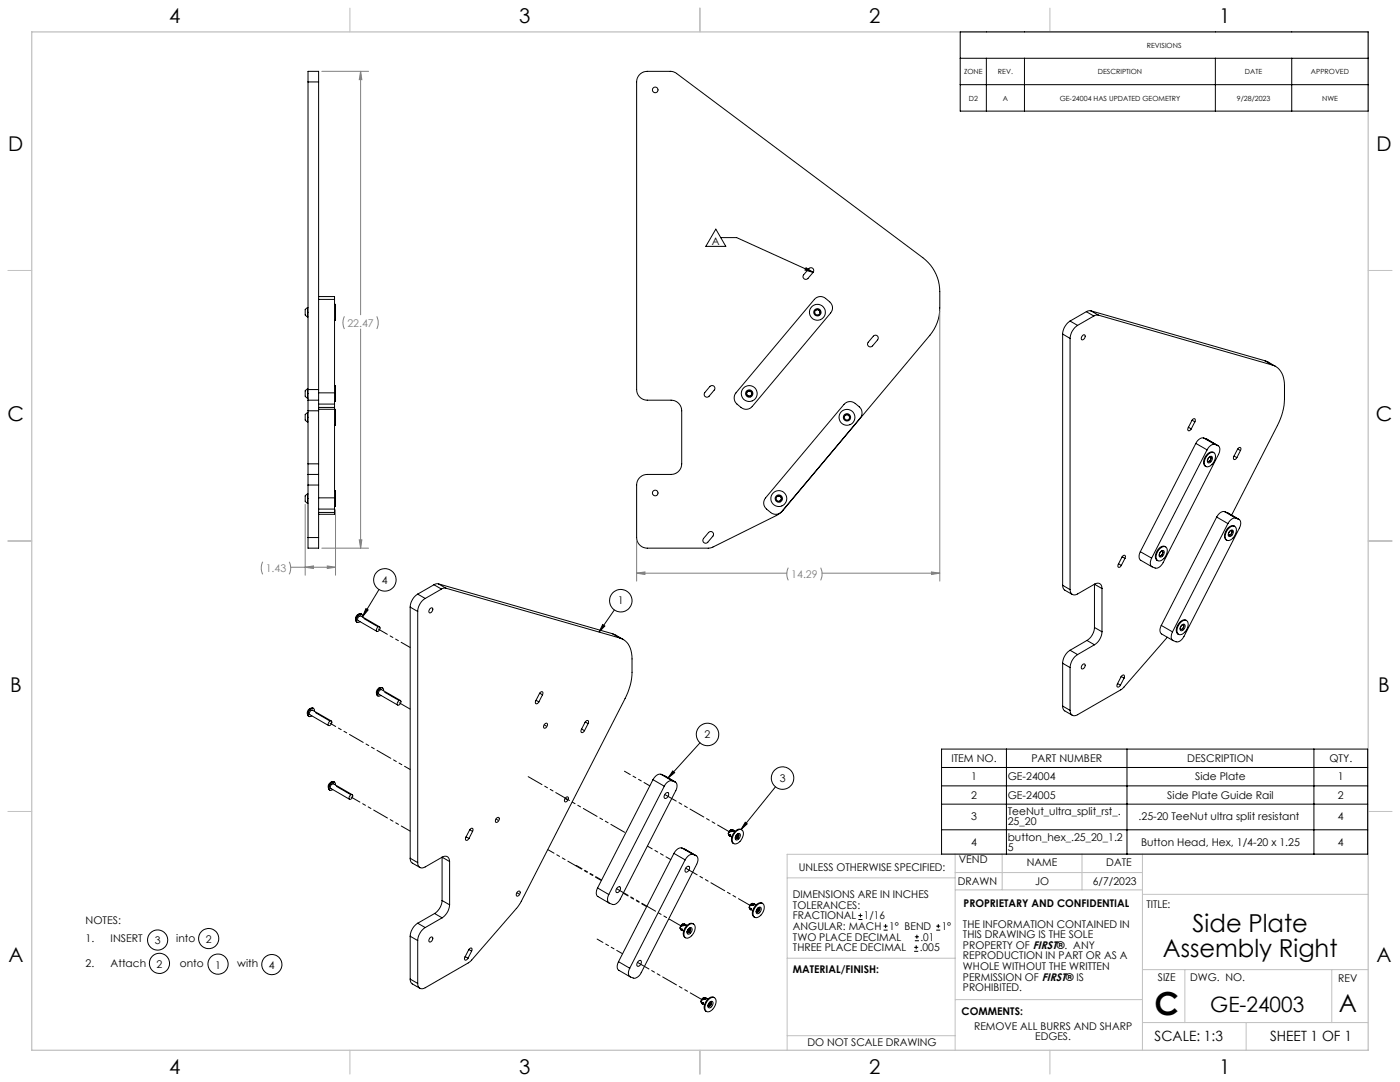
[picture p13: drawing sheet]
<svg xmlns="http://www.w3.org/2000/svg" width="559mm" height="432mm" viewBox="0 0 559 432" stroke-linecap="round" stroke-linejoin="round" font-family="sans-serif">
<defs><g id="words">
<text font-size="12.7" x="460.9" y="405.2">C</text>
<g font-size="9.9">
<text x="476" y="372">Side Plate</text>
<text x="464.1" y="381.9">Assembly Right</text>
<text x="534.3" y="404.1">A</text>
</g>
<text font-size="8.5" x="483.1" y="404">GE-24003</text>
<g font-size="8.1">
<text x="67.6" y="9.3">4</text>
<text x="207.3" y="9.3">3</text>
<text x="347" y="9.3">2</text>
<text x="486.7" y="9.3">1</text>
<text x="3.3" y="60.1">D</text>
<text x="549.4" y="60.1">D</text>
<text x="3" y="168">C</text>
<text x="549.1" y="168">C</text>
<text x="4" y="276">B</text>
<text x="550.1" y="276">B</text>
<text x="3.3" y="383.9">A</text>
<text x="549.4" y="383.9">A</text>
<text x="67.6" y="428.4">4</text>
<text x="207.3" y="428.4">3</text>
<text x="347" y="428.4">2</text>
<text x="486.7" y="428.4">1</text>
</g>
<g font-size="5.6">
<text x="460.9" y="415.2">SCALE: 1:3</text>
<text x="507" y="415.2">SHEET 1 OF 1</text>
</g>
<g font-size="4.2">
<text x="284.2" y="97.7">A</text>
<text x="152.5" y="232.9">4</text>
<text x="246.6" y="241.2">1</text>
<text x="281.3" y="294.6">2</text>
<text x="379.7" y="304.1">ITEM NO.</text>
<text x="411.7" y="304.1">PART NUMBER</text>
<text x="473.9" y="304.1">DESCRIPTION</text>
<text x="530.6" y="304.1">QTY.</text>
<text x="311.2" y="312">3</text>
<text x="387.6" y="311.5">1</text>
<text x="402.2" y="311.5">GE-24004</text>
<text x="477" y="311.5">Side Plate</text>
<text x="534" y="311.5">1</text>
<text x="387.6" y="318.8">2</text>
<text x="402.2" y="318.8">GE-24005</text>
<text x="465.9" y="318.8">Side Plate Guide Rail</text>
<text x="534" y="318.8">2</text>
<text x="387.6" y="327.2">3</text>
<text x="402.2" y="325.1">TeeNut_ultra_split_rst_.</text>
<text x="402.2" y="329.2">25_20</text>
<text x="454.4" y="327.2">.25-20 TeeNut ultra split resistant</text>
<text x="534" y="327.2">4</text>
<text x="402.2" y="335.5">button_hex_.25_20_1.2</text>
<text x="387.6" y="337.5">4</text>
<text x="402.2" y="339.6">5</text>
<text x="455.4" y="337.5">Button Head, Hex, 1/4-20 x 1.25</text>
<text x="534" y="337.5">4</text>
<text x="318.8" y="347.7">UNLESS OTHERWISE SPECIFIED:</text>
<text x="382.7" y="344.5">VEND</text>
<text x="409.9" y="345.7">NAME</text>
<text x="441.6" y="345.7">DATE</text>
<text x="382.3" y="353.3">DRAWN</text>
<text x="413.2" y="353.3">JO</text>
<text x="436.2" y="353.3">6/7/2023</text>
<text x="316.5" y="358.5">DIMENSIONS ARE IN INCHES</text>
<text x="316.5" y="362.7">TOLERANCES:</text>
<text x="384.6" y="361.9">PROPRIETARY AND CONFIDENTIAL</text>
<text x="457.6" y="362.3">TITLE:</text>
<text x="34.2" y="368.8">NOTES:</text>
<text x="316.5" y="371.2">ANGULAR: MACH</text>
<text x="316.5" y="366.9">FRACTIONAL</text>
<text x="344.8" y="366.9">1/16</text>
<text x="354.9" y="371.2">1° BEND</text>
<text x="375.9" y="371.2">1°</text>
<text x="384.4" y="370.2">THE INFORMATION CONTAINED IN</text>
<text x="34.2" y="376.1">1.</text>
<text x="44.2" y="376.1">INSERT</text>
<text x="61.8" y="376.9">3</text>
<text x="70.4" y="376.1">into</text>
<text x="82.1" y="376.3">2</text>
<text x="316.5" y="375.4">TWO PLACE DECIMAL</text>
<text x="367.4" y="375.4">.01</text>
<text x="384.4" y="374.4">THIS DRAWING IS THE SOLE</text>
<text x="316.5" y="379.6">THREE PLACE DECIMAL</text>
<text x="367.1" y="379.6">.005</text>
<text x="384.4" y="378.6">PROPERTY OF FIRST®. ANY</text>
<text x="384.4" y="382.9">REPRODUCTION IN PART OR AS A</text>
<text x="34.2" y="386">2.</text>
<text x="44.2" y="386">Attach</text>
<text x="62.5" y="386.2">2</text>
<text x="71.7" y="386">onto</text>
<text x="85.9" y="386.5">1</text>
<text x="94.7" y="386">with</text>
<text x="107.4" y="386.7">4</text>
<text x="316.5" y="388.4">MATERIAL/FINISH:</text>
<text x="384.4" y="387.1">WHOLE WITHOUT THE WRITTEN</text>
<text x="384.4" y="391.3">PERMISSION OF FIRST® IS</text>
<text x="384.4" y="395.6">PROHIBITED.</text>
<text x="462.2" y="391.3">SIZE</text>
<text x="475.1" y="391.3">DWG. NO.</text>
<text x="534.1" y="391.8">REV</text>
<text x="383.8" y="405.1">COMMENTS:</text>
<text x="388.8" y="410.9">REMOVE ALL BURRS AND SHARP</text>
<text x="322.3" y="417.6">DO NOT SCALE DRAWING</text>
<text x="413.2" y="415.2">EDGES.</text>
</g>
<g font-size="4.2" fill="#808080">
<text x="138.7" y="130.4">22.47</text>
<text x="106.1" y="228.3">1.43</text>
<text x="315.8" y="230.7">14.29</text>
</g>
<g font-size="2.8">
<text x="457.8" y="19">REVISIONS</text>
<text x="384.8" y="29.6">ZONE</text>
<text x="398.3" y="29.6">REV.</text>
<text x="438.2" y="29.6">DESCRIPTION</text>
<text x="496.9" y="29.6">DATE</text>
<text x="523.3" y="29.6">APPROVED</text>
<text x="386.7" y="40.1">D2</text>
<text x="400.3" y="40.1">A</text>
<text x="423" y="40.1">GE-24004 HAS UPDATED GEOMETRY</text>
<text x="493.7" y="40.1">9/28/2023</text>
<text x="527.7" y="40.1">NWE</text>
</g>
</g></defs>
<g fill="none" stroke="#c0c0c0" stroke-width=".4">
<path d="M139.7 3.2v9.5M279.4 3.2v9.5M419.1 3.2v9.5M3.1 107.9h9.6M546.1 107.9h9.5M3.1 215.9h9.6M546.1 215.9h9.5M3.1 323.8h9.6M546.1 323.8h9.5M314.2 350.3h67M381.2 340.9v78.2M381.2 355.1h74.8"/>
<path d="M381.2 348.2h74.8M400 340.9v14.2M431.9 340.9v14.2M456 340.9v78.2M456 356.9h90.1M546.1 340.9h-231.9v78.2M314.2 382.4h67.2M381.2 398.9h74.8M456 387h90.1M472.9 387v21.1M531.6 387v21.1M139.7 419.1v9.6"/>
<path d="M279.4 419.1v9.6M314.2 413.3h67M419.1 419.1v9.6M456 408.1h90.1M497.4 408.1v11"/>
</g>
<path d="M12.7 12.7h533.4v406.4h-533.4z" fill="none" stroke="#c0c0c0" stroke-width=".5"/>
<g fill="none" stroke="#000" stroke-width=".4">
<path d="M383.3 12.7h162.8v31.6h-162.8zM122.9 32.7v-4.2h4.3v4.2M122.9 32.7h4.3M122.9 32.7v122.8M127.2 32.7v122.8M255.1 30l1.8-1.3 1.4-.2h9.6l1.9 .6 98.5 73.7a17 17 0 0 1 6.8 13.6 34.7 34.7 0 0 1-.6 10.9l-1.6 4.1-1.7 2.4-59.9 71-27.6 13.9-25.4 .1a4.2 4.2 0 0 1-4.2-4.3v-20.9a4.2 4.2 0 0 1 4.2-4.3h9.6a4.2 4.2 0 0 0 4.2-4.2v-21.2a4.2 4.2 0 0 0-4.2-4.2h-9.6a4.2 4.2 0 0 1-4.2-4.2v-122.8l.3-1.4zM383.3 23.2h162.8M383.3 33.8h162.8M393.7 23.2v21.1M408.9 23.2v21.1M485.1 23.2v21.1M515.6 23.2v21.1"/>
<path d="M285.7 91.4l4 6.9h-8zM287.7 94.8h6.3l30.6 13.9M127.2 118.4h6.3v1.1M127.2 119.5h6.3M133.5 119.5v37.3M321.7 106.9l2.9 1.8-3.3-.9zM323.1 107a1.15 1.15 0 0 1 1.4 .2 1.15 1.15 0 0 1 .1 1.5l-2.1 2.4a1.13 1.13 0 0 1-1.6 .2 1.13 1.13 0 0 1-.1-1.7zM325.5 119l1.1-.5 1.2-.1a7.3 7.3 0 0 1 4.1 3l.4 1.8-.8 1.7-31.3 37.3a3.2 3.2 0 0 1-4.4 .4 4.2 4.2 0 0 1-2.7-4.1l.7-1.7zM122.8 122.8l-.3 .1a2.49 2.49 0 0 0-.3 3.3l.6 .3M122.8 122.8v1.8M122.8 124.6v1.9M122.8 126.5h.1"/>
<path d="M122.8 122.8h.1M122.8 124.6h.1M133.5 121.5h.4v6.3h-.4M326.3 123.6l-.6 .2M326.5 123.6l.6 .5 .2 .5M348.6 134.2a1.13 1.13 0 0 1 1.6-.2 1.13 1.13 0 0 1 .1 1.6l-2 2.4a1.13 1.13 0 0 1-1.6 .2 1.13 1.13 0 0 1-.2-1.6zM424.1 133.3l3 1.7M424.1 133.3v100.3M427.1 128.1a6.7 6.7 0 0 0-3 5.2M427.1 135v100.3M427.1 128.1l3 1.8M430.1 129.9a6.9 6.9 0 0 0-3 5.1"/>
<path d="M432 133.9l.5-.3a1.02 1.02 0 0 1 .7 1.1 1.02 1.02 0 0 1-.9 .9 .83 .83 0 0 1-.9-.7 .83 .83 0 0 1 .6-1zM433.6 124.4l3 1.7M433.6 124.4l-6.5 3.7M435.4 124l-1.8 .4M435.4 124l3 1.8M435.4 124l69.5 20M436.6 126.1l-6.5 3.8M438.4 125.8l-1.8 .3M438.4 125.8l69.5 19.9M122.8 155.2v1.9M122.8 157.1v1.8M122.8 155.2l-.3 .1a2.49 2.49 0 0 0-.3 3.3l.6 .3"/>
<path d="M122.8 155.2h.1M122.8 158.9h.1M122.8 157.1h.1M122.9 155.5v4.2M122.9 159.7v4.2M122.9 159.7h4.3M122.9 155.5h4.3M127.2 155.5v4.2M127.2 159.7v4.2M127.2 156.8h6.3M133.5 153.9h.4v6.3h-.4M133.5 156.8v4.5"/>
<path d="M283.4 154.2a1.13 1.13 0 0 1 1.5-.1 1.13 1.13 0 0 1 .2 1.6l-2.1 2.4a1.13 1.13 0 0 1-1.5 .1 1.13 1.13 0 0 1-.2-1.5zM299.3 156l.6 .5 .1 .6M504.9 144l4.3 2.2M504.9 144l3 1.7M507.9 145.7a7.7 7.7 0 0 1 4.8 8.3v5.3a24.1 24.1 0 0 1-2.8 10.5l-18.3 35.8M122.8 164.7v1.8M122.8 164.7l-.3 .1a2.49 2.49 0 0 0-.3 3.3l.6 .3M122.8 166.5v1.9M122.8 164.7h.1M122.8 168.4h.1M122.8 166.5h.1M122.9 163.9v21.2"/>
<path d="M122.9 163.9h4.3M127.2 163.3l6.7 .1v6.3h-.4M127.2 161.3h6.3M127.2 162.6h6.3M127.2 163.9v21.2M133.5 162.6v36.1M133.5 161.3v1.3M336.9 161.4a3.2 3.2 0 0 1 4.4-.4 4.2 4.2 0 0 1 2.8 4.1l-.7 1.7-31.3 37.3a3.2 3.2 0 0 1-4.5 .4 4.4 4.4 0 0 1-2.8-4.1l.8-1.7zM338.1 165.5l-.6 .2M338.3 165.5l.6 .5 .2 .5M474.3 170.5l1.2 .7M475.8 167.7l1.1 .6"/>
<path d="M476.9 168.3v-1.2l-.7 .2-1.9 3.4-.2 1 .6 .2 .8-.7M476.9 168.3l-1.4 2.9M477.3 177l4.5 2.5M477.3 177l-22.1 43.2M480.4 174.8a3.1 3.1 0 0 0-3.1 2.2M480.4 174.8l4.6 2.6M480.4 174.8l1.2 .4M481.6 175.2l4.6 2.7M481.6 175.2l.2 .1M481.8 179.5l-22.1 43.2M485 177.4a2.34 2.34 0 0 1 1.9 1.5 2.34 2.34 0 0 1-.5 2.4l-22.1 43.2a2.85 2.85 0 0 1-4.9 1.3l-.3-1.4 .6-1.7M485 177.4a3.1 3.1 0 0 0-3.2 2.1"/>
<path d="M494 179.2l1.1 .6M495.1 179.8l.2-1-.6-.2-.6 .4-1.6 3.1-.2 1 .6 .3 .8-.8M495.1 179.8l-1.4 2.8M122.8 199v1.8M122.8 197.1l-.3 .2a2.46 2.46 0 0 0-.3 3.2l.6 .3M122.8 197.1v1.9M122.8 197.1h.1M122.8 199h.1M122.9 189.3v4.3M122.9 185.1v4.2M122.9 189.3h4.3M122.9 193.6v20.9"/>
<path d="M122.9 193.6h4.3M122.9 185.1h4.3M127.2 189.3v4.3M127.2 185.1v4.2M127.2 198.7h6.3M127.2 193.6v20.9M133.5 195.8h.4v6.3h-.4M133.5 198.7v4.5M310.9 197.9l-.6 .2M311 197.9a1 1 0 0 1 .8 .9 1 1 0 0 1-.5 1M482.1 181.5a1.61 1.61 0 0 1 1.5-1 1.61 1.61 0 0 1 1.5 1.1 4.2 4.2 0 0 1-3.4 4.7 2.4 2.4 0 0 1-.4-3.8zM482.1 184.1h.1"/>
<path d="M482.5 182.5a.84 .84 0 0 1 1.3-.2 .84 .84 0 0 1 0 1.3 1.03 1.03 0 0 1-.7 1 1.03 1.03 0 0 1-1.2-.3v-.7zM483.2 182.3h.1M483.2 182.4v-.1a1.45 1.45 0 0 0-1.1 1.8M483.2 182.3a1.22 1.22 0 0 1-1.1 1.8M483.2 182.3a1.24 1.24 0 0 1-1.1 1.8M484.5 180.7a2.84 2.84 0 0 0-3.7 2.2 2.3 2.3 0 0 0 .5 3.3M492.5 182l1.2 .6M122.8 200.8h.1M122.9 214.5v4.3h4.3v-4.3M122.9 214.5h4.3M127.2 203.2h6.3M127.2 204.5h6.3"/>
<path d="M133.5 204.5v.7h-6.3M133.5 203.2v1.3M282.8 212.5a1.13 1.13 0 0 1 1.6-.1 1.13 1.13 0 0 1 .2 1.6l-2.1 2.4a1.13 1.13 0 0 1-1.6 .1 1.13 1.13 0 0 1-.1-1.6zM462.8 219.1a1.65 1.65 0 0 1 1.6-1 1.65 1.65 0 0 1 1.5 1.1 4.2 4.2 0 0 1-3.5 4.7 2.74 2.74 0 0 1 0-4.3zM463.9 219.9a1.45 1.45 0 0 0-1 1.9M463.9 219.9a1.24 1.24 0 0 1-1 1.9M465.3 218.3a2.78 2.78 0 0 0-3.8 2.2 2.2 2.2 0 0 0 .6 3.2M485.6 206.3l4.5 2.7M485.6 206.3l-22.1 43.3M488.8 204.2a3.1 3.1 0 0 0-3.2 2.1M488.8 204.2l4.5 2.6M488.8 204.2l1.1 .4"/>
<path d="M489.9 204.6l4.7 2.7M489.9 204.6l.2 .1M490.1 209l-22.1 43.2M490.4 210.9a1.65 1.65 0 0 1 1.6-1 1.65 1.65 0 0 1 1.5 1.1 4.2 4.2 0 0 1-3.5 4.7 2.14 2.14 0 0 1-.6-3.3zM490.4 213.6h.1M490.9 211.9a.84 .84 0 0 1 1.2-.2 .84 .84 0 0 1 0 1.3 1.01 1.01 0 0 1-.7 1 1.01 1.01 0 0 1-1.1-.3l.1-1.1zM491.5 211.7h.1M491.5 211.7a1.43 1.43 0 0 0-1 1.9M491.5 211.7a1.2 1.2 0 0 1-1.1 1.9M491.5 211.7a1.24 1.24 0 0 1-1.1 1.9M492.8 210.1a2.82 2.82 0 0 0-3.7 2.2 2.29 2.29 0 0 0 .6 3.3M493.3 206.8a2.32 2.32 0 0 1 2 1.5 2.32 2.32 0 0 1-.6 2.4l-22.1 43.3a2.85 2.85 0 0 1-4.9 1.2l-.2-1.3 .5-1.7"/>
<path d="M493.3 206.8a3.2 3.2 0 0 0-3.2 2.2M151.3 235.3l-6.5 10.7M166.7 237.1a6.5 6.5 0 0 0-3 5.2M166.7 237.1l3 1.7M169.7 238.8a6.5 6.5 0 0 0-3 5.2M173.2 233.4l3 1.7M173.2 233.4l-6.5 3.7M175 233l-1.8 .4M175 233l3 1.7M175 233l69.5 19.9M176.2 235.1l-6.5 3.7M178 234.7h-.9l-.9 .4"/>
<path d="M178 234.7l69.5 19.9M424.1 233.6l.2 1 .5 .8 3.2 1.8M424.1 233.6l3 1.7M436.8 233.2a1.82 1.82 0 0 1 2.2-.3 1.82 1.82 0 0 1 .8 2M436.8 233.2l-6.7 3.8a1.84 1.84 0 0 1-2.1 .2 1.84 1.84 0 0 1-.9-1.9M436.8 233.2l3 1.7M436.8 233.2v17.2M439.8 234.9v17.2M446.4 225l1.2 .6M447.9 222.2l1.1 .6M449 222.8l.2-.7-.2-.4-.7 .1-1.9 3.4-.2 1 .6 .2 .8-.8M449 222.8l-1.4 2.8"/>
<path d="M455.2 220.2a2.67 2.67 0 0 0 .1 3.4l4.5 2.6M455.2 220.2l4.5 2.5M462.9 221.8h.1M463.3 220.1a.84 .84 0 0 1 1.3-.3 .84 .84 0 0 1-.1 1.4 1.01 1.01 0 0 1-.7 1 1.01 1.01 0 0 1-1.1-.3zM142 247.4l.6 .9M142 247.4l.2 .1M142.2 247.5l.1 .6 .5 .3 .9-.3M142.9 245.3a1.93 1.93 0 0 0-.7 2.7M143.3 245.1a2.98 2.98 0 0 0-1.3 2.3M143.3 245.1h1.1M143.3 245.1l-.4 .2M144 245l-1.1 .3"/>
<path d="M144.8 246a.99 .99 0 0 0-.9-1 .99 .99 0 0 0-1.1 .8l-.6 1.7M144.8 246l-.1 .2M145.2 246.9h.1M145.5 247.1h.1M145.8 247.2l.1 .1M146 242.9l.9 .5-2.1 2.6zM146.1 247.4h.1M146.4 247.6h.1M146.7 247.8h.1M147 247.9h.1M147.3 248.1h.1M147.6 248.3h.1"/>
<path d="M147.9 248.4l.1 .1M148.2 248.6h.1M148.5 248.8h.1M148.8 249h.1M149.1 249.1l.1 .1M149.4 249.3h.1M149.7 249.5h.1M150 249.7h.1M150.3 249.8h.1M150.6 250.5l.5-.4a.87 .87 0 0 1 .7 .9 .87 .87 0 0 1-.7 .8l-.5 .2-.4-.3zM150.6 250h.1M151.5 250.2l-7.5-4.4a1.21 1.21 0 0 0-1.1 1.9l7.5 4.3"/>
<path d="M163.7 242.3l3 1.7M163.7 242.3v100.2M166.7 244v100.2M171.6 242.9l.6-.3a.94 .94 0 0 1 .6 .9 .94 .94 0 0 1-.6 .9l-.6 .2-.4-.4zM240.6 249.2l.8 .6-2.3 2.4zM244.5 252.9l4.3 2.3M244.5 252.9l3 1.7M245.2 243.4l-6.1 8.8M247.5 254.6a7.3 7.3 0 0 1 4.7 7.2l.1 1.2a35.1 35.1 0 0 1-.4 9.1l-1.2 4-1.2 2.7-42.3 82.4-19.6 22.6-17.9 10.4a1.82 1.82 0 0 1-2.1 .2 1.82 1.82 0 0 1-.9-1.9M427.1 259.5a6.6 6.6 0 0 0-3 5.2M427.1 259.5l3 1.7M433.8 255.6l3 1.7"/>
<path d="M433.8 255.6l-6.7 3.9M436.8 250.4a6.6 6.6 0 0 1-3 5.2M436.8 257.3l-6.7 3.9M436.8 250.4l3 1.7M439.8 252.1a6.6 6.6 0 0 1-3 5.2M463.5 249.6a2.55 2.55 0 0 0 .2 3.4l4.4 2.6M463.5 249.6l4.5 2.6M465.9 254.3l-17.9 20.5-17.9 10.4a1.83 1.83 0 0 1-2.1 .2 1.83 1.83 0 0 1-.9-1.9M471.2 248.5a1.61 1.61 0 0 1 1.5-1 1.61 1.61 0 0 1 1.5 1.1 4.2 4.2 0 0 1-3.4 4.7 2.4 2.4 0 0 1-.4-3.8zM471.2 251.2h.1M471.6 249.5a.85 .85 0 0 1 1.3-.2 .85 .85 0 0 1 0 1.3 1.03 1.03 0 0 1-.7 1 1.03 1.03 0 0 1-1.2-.3v-.7zM472.2 249.3l.2 .6"/>
<path d="M472.3 249.3a1.54 1.54 0 0 0-1.1 1.9M472.3 249.3a1.24 1.24 0 0 1-1.1 1.9M472.3 249.3h.1M473.6 247.6a2.84 2.84 0 0 0-3.7 2.3 2.3 2.3 0 0 0 .5 3.3M150.4 276.8l.5 .9M150.4 276.8l.1 .1M150.5 276.9l.4 .8 1.1-.2M151.2 274.6a2.06 2.06 0 0 0-.7 2.9M151.7 274.6a2.99 2.99 0 0 0-1.3 2.2M151.7 274.6h-.5M152.3 274.4l-1.1 .2M152.7 274.5l-1 .1"/>
<path d="M153.1 275.7a1 1 0 0 0-.7-1.3 1 1 0 0 0-1.2 .8l-.7 1.7M153.6 276.3h.1M153.9 276.5h.1M154.2 276.6h.1M154.5 276.8h.1M154.8 277h.1M155.1 277.2h.1M155.4 277.3v.1M155.6 277.5h.1M156 277.7h.1M156.2 277.8l.1 .1M156.6 278v.1"/>
<path d="M156.8 278.2h.1M157.2 278.4h.1M157.4 278.6h.1M157.8 278.7h.1M158 278.9h.1M158.4 279v.1M158.6 279.2l.1 .1M158.9 279.9l.5-.4a.86 .86 0 0 1 .7 .9 .86 .86 0 0 1-.7 .8l-.5 .2-.3-.2zM159 279.4h.1M159.8 279.5l-7.5-4.3a1.24 1.24 0 0 0-1 1.9l7.4 4.3M214 279.5l1.1 .6M215.4 276.6l1.1 .7"/>
<path d="M216.5 277.3l.2-1-.4-.3-.5 .2-1.9 3.4-.2 1 .6 .2 .8-.7M216.5 277.3l-1.4 2.8M424.1 264.7v17.1M424.1 264.7l3 1.7M427.1 266.4v17.1M430.1 261.2a6.7 6.7 0 0 0-3 5.2M432 265.3l.5-.3a.92 .92 0 0 1 .7 .9 .92 .92 0 0 1-.7 .8l-.2 .2a.81 .81 0 0 1-.8-.7 .81 .81 0 0 1 .5-.9zM446.1 272.8l1.1 .6M447.5 270l1.2 .6M448.7 270.6v-1.1l-.8 .1-1.9 3.4-.2 1 .6 .2 .8-.8M448.7 270.6l-1.5 2.8M122.8 285l.5 .9"/>
<path d="M122.8 285l.1 .1M122.9 285.1l.4 .8 1.2-.2M123.6 282.8a2.03 2.03 0 0 0-.7 2.8M124.1 282.8a2.84 2.84 0 0 0-1.3 2.2M124.1 282.8h-.5M124.7 282.6l-1.1 .2M125.2 282.7l-1.1 .1M125.5 283.8a.9 .9 0 0 0-.4-1.1 .9 .9 0 0 0-1.2 .4l-.6 .7-.4 1.3M126 284.5h.1M126.3 284.7h.1M126.6 284.8h.1M126.9 285h.1"/>
<path d="M127.2 285.2h.1M127.5 285.3v.1M127.8 285.5h.1M128.1 285.7h.1M128.4 285.9h.1M128.7 286h.1M129 286.2h.1M129.3 286.4h.1M129.6 286.6h.1M129.9 286.7h.1M130.2 286.9h.1M130.5 287.1h.1"/>
<path d="M130.8 287.2v.1M131.1 287.4h.1M131.3 288.1l.5-.4a.86 .86 0 0 1 .7 .9 .86 .86 0 0 1-.7 .8l-.5 .2-.3-.3zM131.4 287.6h.1M132.2 287.7l-7.5-4.3a1.22 1.22 0 0 0-1 1.8l7.5 4.4M217.4 289l.5-.4a.94 .94 0 0 1 .7 .9 .94 .94 0 0 1-.7 .9l-.5 .3-.4-.3v-.8zM232.2 290.9l1.1 .7M233.6 288.1l1.1 .7M234.7 288.8l.2-1-.7-.3-.7 .8-1.4 2.8-.2 1 .7 .2 .7-.7M234.7 288.8l-1.4 2.8M279.4 296.4l-12.7 14M375.8 298.9h170.1v42h-170.1z"/>
<path d="M401.7 298.9v42M424.1 281.8l.2 1.1 .5 .7 3.2 1.8M424.1 281.8l3 1.7M449.8 298.9v42M524.4 298.9v42M131.1 314.4l.6 .9M131.1 314.4l.2 .1M131.3 314.5l.4 .8 1.1-.2M132 312.2a1.98 1.98 0 0 0-.7 2.9M132.4 312.1a2.98 2.98 0 0 0-1.3 2.3M132.4 312.1h1.1M132.4 312.1l-.4 .1"/>
<path d="M133.1 312l-1.1 .2M133.8 313.3a1 1 0 0 0-.7-1.3 1 1 0 0 0-1.2 .8l-.6 1.7M134.3 313.9h.1M134.6 314l.1 .1M134.9 314.2l.1 .1M135.2 314.4h.1M135.5 314.6h.1M135.8 314.7l.1 .1M136.1 314.9h.1M136.4 315.1h.1M136.7 315.3h.1M137 315.5h.1"/>
<path d="M137.3 315.6h.1M137.6 315.8h.1M137.9 315.9l.1 .1M138.2 316.1l.1 .1M138.5 316.3h.1M138.8 316.5h.1M139.1 316.7h.1M139.4 316.8h.1M139.7 317.5l.5-.4a.99 .99 0 0 1 .5 1.3 .99 .99 0 0 1-1.2 .5l-.2-.7zM139.7 317h.1M140.6 317.1l-7.5-4.3a1.21 1.21 0 0 0-1.1 1.8l7.5 4.4M226 318.1l.3-.1a.92 .92 0 0 1 .6 .9 .92 .92 0 0 1-.6 .9l-.5 .2a1.05 1.05 0 0 1-.5-1 1.05 1.05 0 0 1 .7-.9z"/>
<path d="M260.6 311.2l4.5 2.6M260.6 311.2l-22.1 43.2M263.8 309a3.2 3.2 0 0 0-3.2 2.2M263.8 309l4.5 2.6M263.8 309l1.2 .5M265 309.5l4.6 2.6M265 309.5h.1M265.1 313.8l-22.1 43.2M265.7 316.5l.6-.2a1.33 1.33 0 0 1 .4 1.5 1.33 1.33 0 0 1-1.3 .8l-.4-.7zM268.3 311.6a2.32 2.32 0 0 1 1.9 1.5 2.32 2.32 0 0 1-.5 2.4l-22.1 43.3a2.8 2.8 0 0 1-4.9 1.2l-.2-1.4 .5-1.6M268.3 311.6a3.1 3.1 0 0 0-3.2 2.2M268.5 307.7l.8 .7-2.6 2z"/>
<path d="M309.5 314l-13.7 17M375.8 306.3h170.1M375.8 313.6h170.1M186.1 334l1.1 .6M187.5 331.2l1.1 .6M188.6 331.8l.2-1-.7-.2-.5 .4-1.7 3.1-.1 1 .6 .3 .8-.8M188.6 331.8l-1.4 2.8M198.2 326.5l.5-.3a.92 .92 0 0 1 .7 .9 .92 .92 0 0 1-.7 .9l-.3 .2a.83 .83 0 0 1-.8-.7 .83 .83 0 0 1 .6-1zM272.2 338.4a3.1 3.1 0 0 0-3.2 2.2M272.2 338.4l4.4 2.6M272.2 338.4l1.1 .5M273.3 338.9l4.6 2.6"/>
<path d="M273.3 338.9h.1M290.7 332.8l.4 .7M290.7 332.8l.9 .5M291 331.9l-.3 .9M291 331.9l.1 .1M291 331.8l-.3 1M291.1 333.6h.3M291.4 333.6l.7 .4M291.6 333.3l-.2 .3M291.6 333.3l-.5 .2M291.7 331.2l.5-.1 1.2 .7M291.7 331.2l-.7 .7"/>
<path d="M291.7 331.2l.9 .5M292.6 331.7l-1.5 .3M292.6 331.7h-.9l-.6 .3M293 331.6l-.6-.4 .9 .5M293.6 332a1.64 1.64 0 0 1 1.6-1 1.64 1.64 0 0 1 1.5 1.1 4.2 4.2 0 0 1-3.5 4.7 2.2 2.2 0 0 1-.6-3.2zM294.1 333a.85 .85 0 0 1 1.3-.2 .85 .85 0 0 1-.1 1.3 1.03 1.03 0 0 1-.7 1 1.03 1.03 0 0 1-1.1-.3l.1-1.1zM294.1 333.1l.4-.3a.94 .94 0 0 1 .2 1.3 .94 .94 0 0 1-1.1 .4zM294.2 333.1l-.6 .9M294.2 333l-.6 1M294.5 333.1h.1M294.4 333a.92 .92 0 0 1-.8 1.3M294.5 333.1l-.3 .9-.7 .2"/>
<path d="M294.7 332.9a1.06 1.06 0 0 1-1.1 1.5M296.1 331.2a2.84 2.84 0 0 0-3.8 2.2 2.3 2.3 0 0 0 .6 3.3M297.5 328.2l.7 .6-2.4 2.2zM375.8 320.9h170.1M375.8 331.2h170.1M163.7 342.5l.2 1.1 .5 .7 3.2 1.9M163.7 342.5l3 1.7M176.5 342.1a1.83 1.83 0 0 1 2.1-.2 1.83 1.83 0 0 1 .9 1.9M176.5 342.1l-6.8 3.9a1.82 1.82 0 0 1-2.1 .2 1.82 1.82 0 0 1-.9-2M176.5 359.4a6.7 6.7 0 0 1-3 5.2M176.5 342.1l3 1.7M176.5 359.4l3 1.7"/>
<path d="M176.5 342.1v17.3M179.5 343.8v17.3M206.5 356a.66 .66 0 0 1 1.1-.3 .66 .66 0 0 1-.1 1.1l-.5 .6-.7 .2-.2-.7zM238.5 354.4a2.55 2.55 0 0 0 .2 3.4l4.4 2.6M238.5 354.4l4.5 2.6M246.5 354.2l.6-.3a1.13 1.13 0 0 1 .6 1 1.13 1.13 0 0 1-.7 1.1l-.6 .2a1.15 1.15 0 0 1-.6-1.1 1.15 1.15 0 0 1 .7-.9zM269 340.6l4.5 2.5M269 340.6l-22.1 43.2M273.5 343.1l-22.1 43.3M273.8 346.3a.81 .81 0 0 1 1.3-.5 .81 .81 0 0 1-.1 1.4l-.4 .6-.9 .3-.3-.8zM276.6 341a3.1 3.1 0 0 0-3.1 2.1M276.6 341a2.34 2.34 0 0 1 2 1.5 2.34 2.34 0 0 1-.5 2.4l-22.2 43.3a2.85 2.85 0 0 1-4.8 1.2l-.3-1.3 .6-1.7"/>
<path d="M163.7 373.6v17.1M163.7 373.6l3 1.8M166.7 368.4a6.6 6.6 0 0 0-3 5.2M166.7 375.4v17.1M166.7 368.4l3 1.8M169.7 370.2a6.6 6.6 0 0 0-3 5.2M171.6 374.3l.6-.4a1.08 1.08 0 0 1 .5 1.3 1.08 1.08 0 0 1-1.3 .7l-.2-.7zM173.5 364.6l3 1.7M173.5 364.6l-6.8 3.8M176.5 366.3l-6.8 3.9M179.5 361.1a6.7 6.7 0 0 1-3 5.2M187.1 378.9l1.1 .7"/>
<path d="M188.2 379.6l.2-1-.6-.2-.8 .7-1.4 2.8-.1 1 .6 .3 .7-.8M188.2 379.6l-1.4 2.8M271.5 370.3l.4 .8M271.5 370.3l.9 .6M271.7 369.4l-.2 1M271.7 369.5l-.2 .8M271.7 369.5l.2 .1M271.9 371.2h.2M272.1 371.2l.8 .4M272.4 370.9l-.3 .3M272.4 370.9l-.5 .2M272.5 368.8h.7"/>
<path d="M272.5 368.8l-.8 .7M272.5 368.8l.8 .5M273.2 368.8l.6 .3M273.2 368.8l.8 .5M273.2 368.8l.9 .6M273.3 369.3l-1.4 .3M274.4 369.6a1.62 1.62 0 0 1 1.5-1 1.62 1.62 0 0 1 1.5 1.1 4.2 4.2 0 0 1-3.4 4.7 2.68 2.68 0 0 1 0-4.3zM274.8 370.7l.6-.3a1.05 1.05 0 0 1 .1 1.2 1.05 1.05 0 0 1-1.2 .5zM274.8 370.6a.84 .84 0 0 1 1.4-.3 .84 .84 0 0 1-.1 1.4l-.2 .3a.9 .9 0 0 1-1.3 .8 .9 .9 0 0 1-.2-1.5zM275 370.6l-.6 1.1 .6-1M275.2 370.5l.1 .2M275.3 370.7l-.2-.2a.9 .9 0 0 1-.8 1.3"/>
<path d="M275.3 370.7l-.2 .7-.9 .4M275.4 370.5a1.05 1.05 0 0 1 0 1.1 1.05 1.05 0 0 1-1.1 .4M276.8 368.8a2.84 2.84 0 0 0-3.7 2.2 2.33 2.33 0 0 0 .5 3.3M299.1 362.2l.4 .7M299.1 362.2l.9 .5M299.3 361.2l-.3 1M299.3 361.4l-.2 .8M299.3 361.4h.2M299.7 363l.7 .4M300 362.7l-.5 .3M300 362.7l-.5 .2M300 360.6l.5-.1 1.2 .7"/>
<path d="M300 360.6l-.7 .8M300 360.6l.9 .5M300.9 361.1l-1.4 .3M301.3 361l-.6-.4 .9 .5M302.4 361a1.53 1.53 0 0 1 2-.4 1.53 1.53 0 0 1 .6 1.9 3.7 3.7 0 0 1-3.8 3.6 3.5 3.5 0 0 1 1.2-5.1zM302.4 362.5l.6-.3a1.15 1.15 0 0 1 0 1.3 1.15 1.15 0 0 1-1.1 .5v-.6zM302.4 362.4a.84 .84 0 0 1 1.3-.2 .84 .84 0 0 1 0 1.3 1.03 1.03 0 0 1-.7 1 1.03 1.03 0 0 1-1.2-.3v-.7zM302.6 362.4l-.7 1.1 .6-1M302.8 362.3l.1 .2M302.9 362.5l-.2-.2a.9 .9 0 0 1-.8 1.3M302.9 362.5l-.2 .8-.9 .3M303 362.3a1.05 1.05 0 0 1 0 1.1 1.05 1.05 0 0 1-1.1 .4"/>
<path d="M304.4 360.6a2.84 2.84 0 0 0-3.7 2.2 2.23 2.23 0 0 0 .5 3.3M163.7 390.7l.2 1.1 .5 .8 3.2 1.8M163.7 390.7l3 1.8M185.7 381.7l1.1 .7M246.9 383.8a2.62 2.62 0 0 0 .1 3.4l4.5 2.6M246.9 383.8l4.5 2.6M254.8 383.5l.6-.2a1.33 1.33 0 0 1 .4 1.5 1.33 1.33 0 0 1-1.3 .8l-.3-.4v-.6zM279.8 399.8l.5 .7M279.8 399.8l.9 .5M280.1 399l-.3 .8M280.1 399h.1M280.1 398.8l-.3 1"/>
<path d="M280.8 398.2l.5-.1 1.2 .7M280.8 398.2l-.7 .8M280.8 398.2l.9 .5M281.7 398.7l-1.5 .3M281.7 398.7h-.8l-.7 .3M282.1 398.6l-.6-.4 .9 .5M282.7 399a1.64 1.64 0 0 1 1.6-1 1.64 1.64 0 0 1 1.5 1.1 4.2 4.2 0 0 1-3.5 4.7 2.14 2.14 0 0 1-.6-3.3zM283.5 399.9l.1 .2M283.5 399.9a.92 .92 0 0 1-.8 1.3M283.8 399.8a1.18 1.18 0 0 1-1.1 1.8 1.39 1.39 0 0 1 1.2-1.7 1.07 1.07 0 0 1-.2 1.1 1.07 1.07 0 0 1-1 .4M285.2 398.1a2.8 2.8 0 0 0-3.8 2.3 2.26 2.26 0 0 0 .6 3.2M280.2 400.6h.3"/>
<path d="M280.5 400.6l.7 .4M280.7 400.4l-.2 .2M280.7 400.3l-.4 .2M280.7 400.3v.1M283.2 400a.84 .84 0 0 1 1.3-.2 .84 .84 0 0 1-.1 1.3 1.01 1.01 0 0 1-.7 1 1.01 1.01 0 0 1-1.1-.3l.1-1.1zM283.3 400l-.6 1zM283.6 400.1l-.3 .9-.7 .2"/>
<circle cx="261.5" cy="35.9" r="1.12"/>
<circle cx="326.2" cy="124.6" r="1.06"/>
<circle cx="326.3" cy="124.6" r="1.46"/>
<circle cx="326.3" cy="124.6" r="3.2"/>
<circle cx="299" cy="157.1" r="1.05"/>
<circle cx="299" cy="157" r="3.2"/>
<circle cx="299" cy="157.1" r="1.06"/>
<circle cx="299.1" cy="157" r="1.46"/>
<circle cx="338.1" cy="166.5" r="3.2"/>
<circle cx="338.1" cy="166.5" r="1.06"/>
<circle cx="338.1" cy="166.5" r="1.45"/>
<circle cx="261.5" cy="196.7" r="1.12"/>
<circle cx="310.8" cy="199" r="1.46"/>
<circle cx="310.9" cy="199" r="3.2"/>
<circle cx="310.9" cy="199" r="1.06"/>
<circle cx="153.6" cy="231.4" r="4.5"/>
<circle cx="247.8" cy="239.7" r="4.5"/>
<circle cx="282.4" cy="293.1" r="4.5"/>
<circle cx="312.4" cy="310.5" r="4.5"/>
<circle cx="62.9" cy="375.1" r="4"/>
<circle cx="83.3" cy="374.6" r="4"/>
<circle cx="63.6" cy="384.4" r="4"/>
<circle cx="87" cy="384.8" r="4"/>
<circle cx="108.5" cy="384.9" r="4"/>
</g>
<path d="M163.7 283l-4.4-2.6M218.1 289.8l-.9-.5M226.5 319.2l-1-.5M198.9 327.4l-.9-.5M207.2 356.8l-.9-.5" fill="none" stroke="#000" stroke-width=".4" stroke-dasharray="6.3 1.3 1.3 1.3 1.3 1.3"/>
<path d="M163.7 331.7l-23.6-13.7" fill="none" stroke="#000" stroke-width=".4" stroke-dasharray="6.3 1.3 1.3 1.3 1.3 1.3" stroke-dashoffset="2.2"/>
<path d="M163.7 307.1l-32-18.5M249.2 307.8l10.2 5.8M230 345.4l10.1 5.8M238.3 374.8l10.2 5.8" fill="none" stroke="#000" stroke-width=".4" stroke-dasharray="6.3 1.3 1.3 1.3 1.3 1.3" stroke-dashoffset="3.7"/>
<path d="M163.7 258.4l-12.7-7.4" fill="none" stroke="#000" stroke-width=".4" stroke-dasharray="6.3 1.3 1.3 1.3 1.3 1.3" stroke-dashoffset="2.1"/>
<path d="M265.3 317.1l25.7 14.8M246.1 354.7l25.6 14.8M273.7 346.5l25.6 14.8M254.4 384.1l25.7 14.8" fill="none" stroke="#000" stroke-width=".4" stroke-dasharray="6.3 1.3 1.3 1.3 1.3 1.3" stroke-dashoffset="1.1"/>
<path d="M258.4 337.7l9.3 5.3M248.8 356.5l9.3 5.3" fill="none" stroke="#000" stroke-width=".4" stroke-dasharray="6.3 1.3 1.3 1.3 1.3 1.3" stroke-dashoffset="4.1"/>
<path d="M218.7 339.1l21.3 12.3" fill="none" stroke="#000" stroke-width=".4" stroke-dasharray="6.3 1.3 1.3 1.3 1.3 1.3" stroke-dashoffset="3.6"/>
<path d="M210.4 309.7l39.4 22.7" fill="none" stroke="#000" stroke-width=".4" stroke-dasharray="6.3 1.3 1.3 1.3 1.3 1.3" stroke-dashoffset="-.5"/>
<g fill="none" stroke="#808080" stroke-width=".4">
<path d="M128.4 28.5h18.7M143.9 28.5v97.1M143.9 28.5l.5 3.3h-1zM137.5 126.3l-.6 2.3 .6 2.7M143.9 131.3v87.5M150.4 126.3l.6 2-.1 1.3-.5 1.7M375.1 124.2v107.7M121.8 201.3v28.3M128.4 218.8h18.7M133.9 203.4v26.2M143.4 215.4h1l-.5 3.4zM254.1 215.8v16.1"/>
<path d="M104.9 224.2l-.6 2 .1 1.7 .5 1.3M115.4 224.2l.6 2.3-.6 2.7M116 226.4h17.9M121.8 226.4l3.3-.6v1.1zM130.6 225.8l3.3 .6-3.3 .5zM254.1 228.7h59.9M254.1 228.7l3.3-.5v1.1zM314.6 226.6l-.6 2.3 .6 2.7M327.6 226.6l.5 2v1.3l-.5 1.7M328.2 228.7h46.9M371.8 228.2l3.3 .5-3.3 .6z"/>
</g>
<path d="M268.5 307.7l.8 .7-2.6 2zM297.5 328.2l.7 .6-2.4 2.2zM240.6 249.2l.8 .6-2.3 2.4zM146.1 242.9l.8 .5-2.1 2.6zM321.7 106.9l2.9 1.8-3.3-.9z" fill="#000"/>
<path d="M254.1 228.7l3.3-.5v1.1zM371.8 228.2l3.3 .5-3.3 .6zM143.9 28.5l.5 3.3h-1zM143.4 215.4h1l-.5 3.4zM130.6 225.8l3.3 .6-3.3 .5zM121.8 226.4l3.3-.6v1.1z" fill="#808080"/>
<g fill="none" stroke="#000" stroke-width=".4">
<path d="M342.6 367h1.6M342.6 365.4h1.6M343.4 364.6v1.5M352.7 371.2h1.6M352.7 369.6h1.6M353.5 368.8v1.6M364.9 379.7h1.6M364.9 378.1h1.6M365.2 375.4h1.6M365.2 373.8h1.6M365.7 377.3v1.5M366 373v1.6"/>
<path d="M373.7 371.2h1.6M373.7 369.6h1.6M374.5 368.8v1.6"/>
</g>
<use href="#words"/>
</svg>
